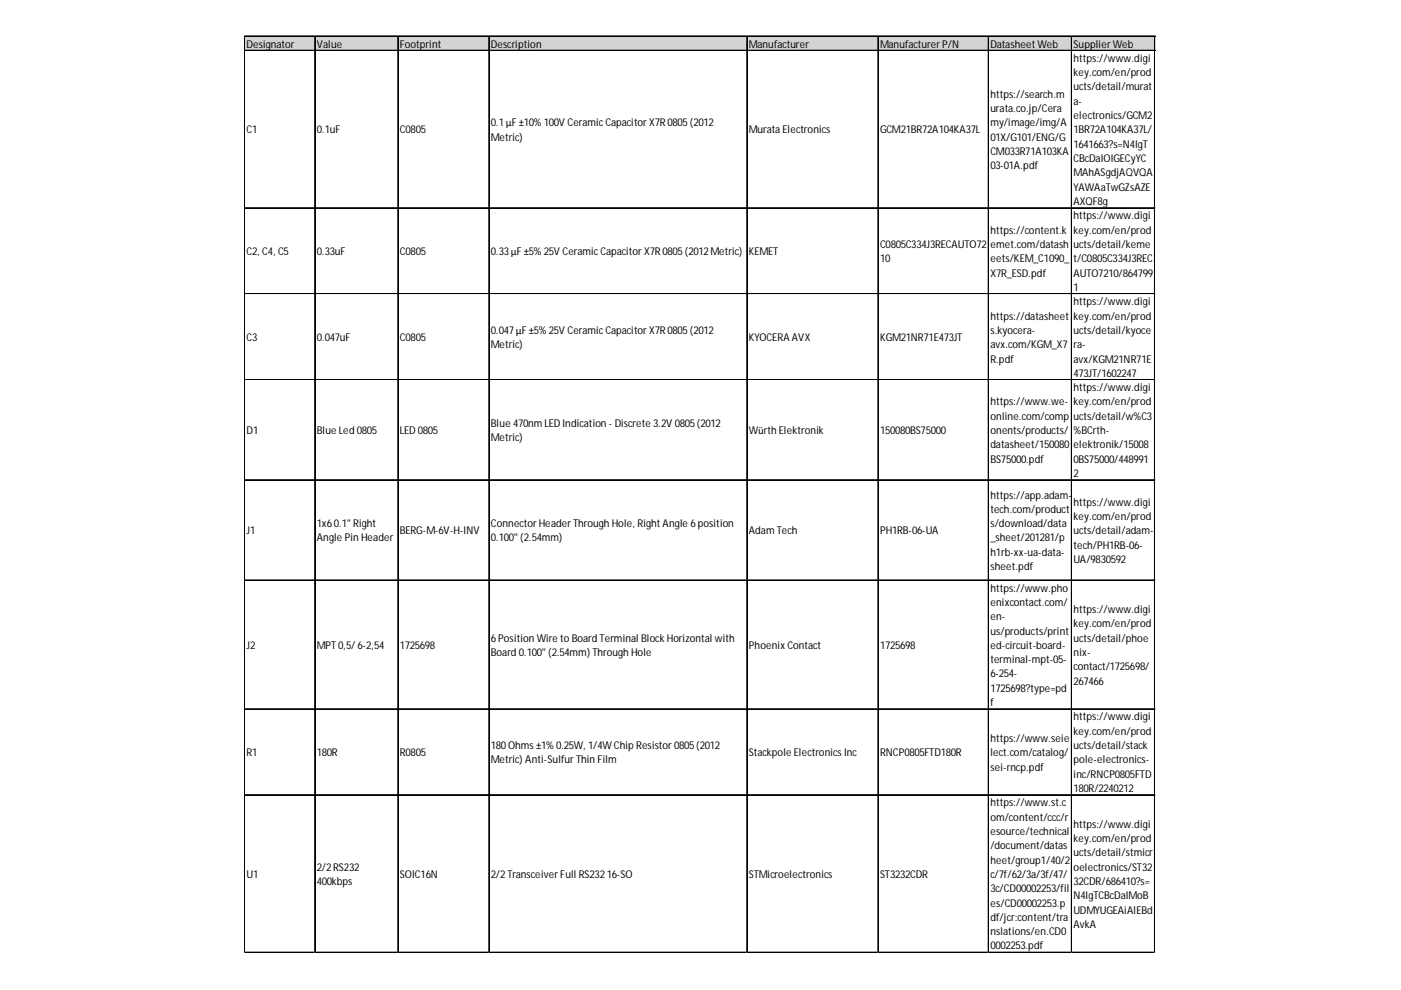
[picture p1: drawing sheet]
<svg xmlns="http://www.w3.org/2000/svg" width="297mm" height="210mm" viewBox="0 0 297 210" stroke-linecap="round" stroke-linejoin="round" font-family="sans-serif">
<defs><g id="words">
<g font-size="2.3">
<text x="52.3" y="10.1">Designator</text>
<text x="67.2" y="10.1">Value</text>
<text x="84.8" y="10.1">Footprint</text>
<text x="104.1" y="10.1">Description</text>
<text x="158.8" y="10.1">Manufacturer</text>
<text x="186.6" y="10.1">ManufacturerP/N</text>
<text x="210" y="10.1">DatasheetWeb</text>
<text x="227.6" y="10.1">SupplierWeb</text>
<text x="227.6" y="13.1">https://www.digi</text>
<text x="227.6" y="16.2">key.com/en/prod</text>
<text x="210" y="20.7">https://search.m</text>
<text x="210" y="23.7">urata.co.jp/Cera</text>
<text x="227.6" y="19.2">ucts/detail/murat</text>
<text x="227.6" y="22.2">a-</text>
<text x="52.3" y="28.3">C1</text>
<text x="67.2" y="28.3">0.1uF</text>
<text x="84.8" y="28.3">C0805</text>
<text x="104.1" y="26.8">0.1µF ±10%100V CeramicCapacitorX7R0805(2012</text>
<text x="104.1" y="29.8">Metric)</text>
<text x="158.8" y="28.3">Murata Electronics</text>
<text x="186.6" y="28.3">GCM21BR72A104KA37L</text>
<text x="210" y="26.8">my/image/img/A</text>
<text x="210" y="29.8">01X/G101/ENG/G</text>
<text x="227.6" y="25.3">electronics/GCM2</text>
<text x="227.6" y="28.3">1BR72A104KA37L/</text>
<text x="210" y="32.8">CM033R71A103KA</text>
<text x="210" y="35.9">03-01A.pdf</text>
<text x="227.6" y="31.3">1641663?s=N4IgT</text>
<text x="227.6" y="34.4">CBcDaIOIGECyYC</text>
<text x="227.6" y="37.4">MAhASgdjAQVQA</text>
<text x="227.6" y="40.4">YAWAaTwGZsAZE</text>
<text x="227.6" y="43.5">AXQF8g</text>
<text x="227.6" y="46.5">https://www.digi</text>
<text x="186.6" y="52.6">C0805C334J3RECAUTO72</text>
<text x="210" y="49.5">https://content.k</text>
<text x="210" y="52.6">emet.com/datash</text>
<text x="227.6" y="49.5">key.com/en/prod</text>
<text x="227.6" y="52.6">ucts/detail/keme</text>
<text x="52.3" y="54.1">C2, C4, C5</text>
<text x="67.2" y="54.1">0.33uF</text>
<text x="84.8" y="54.1">C0805</text>
<text x="104.1" y="54.1">0.33µF ±5%25V CeramicCapacitorX7R0805(2012Metric)</text>
<text x="158.8" y="54.1">KEMET</text>
<text x="186.6" y="55.6">10</text>
<text x="210" y="55.6">eets/KEM_C1090_</text>
<text x="210" y="58.6">X7R_ESD.pdf</text>
<text x="227.6" y="55.6">t/C0805C334J3REC</text>
<text x="227.6" y="58.6">AUTO7210/864799</text>
<text x="227.6" y="61.7">1</text>
<text x="227.6" y="64.7">https://www.digi</text>
<text x="104.1" y="70.8">0.047µF ±5%25V CeramicCapacitorX7R0805(2012</text>
<text x="210" y="67.8">https://datasheet</text>
<text x="210" y="70.8">s.kyocera-</text>
<text x="227.6" y="67.8">key.com/en/prod</text>
<text x="227.6" y="70.8">ucts/detail/kyoce</text>
<text x="52.3" y="72.3">C3</text>
<text x="67.2" y="72.3">0.047uF</text>
<text x="84.8" y="72.3">C0805</text>
<text x="104.1" y="73.8">Metric)</text>
<text x="158.8" y="72.3">KYOCERA AVX</text>
<text x="186.6" y="72.3">KGM21NR71E473JT</text>
<text x="210" y="73.8">avx.com/KGM_X7</text>
<text x="210" y="76.9">R.pdf</text>
<text x="227.6" y="73.8">ra-</text>
<text x="227.6" y="76.9">avx/KGM21NR71E</text>
<text x="227.6" y="79.9">473JT/1602247</text>
<text x="227.6" y="82.9">https://www.digi</text>
<text x="210" y="86">https://www.we-</text>
<text x="210" y="89">online.com/comp</text>
<text x="227.6" y="86">key.com/en/prod</text>
<text x="227.6" y="89">ucts/detail/w%C3</text>
<text x="52.3" y="92">D1</text>
<text x="67.2" y="92">Blue Led 0805</text>
<text x="84.8" y="92">LED 0805</text>
<text x="104.1" y="90.5">Blue 470nm LED Indication - Discrete 3.2V 0805(2012</text>
<text x="104.1" y="93.6">Metric)</text>
<text x="158.8" y="92">Würth Elektronik</text>
<text x="186.6" y="92">150080BS75000</text>
<text x="210" y="92">onents/products/</text>
<text x="210" y="95.1">datasheet/150080</text>
<text x="227.6" y="92">%BCrth-</text>
<text x="227.6" y="95.1">elektronik/15008</text>
<text x="210" y="98.1">BS75000.pdf</text>
<text x="227.6" y="98.1">0BS75000/448991</text>
<text x="227.6" y="101.1">2</text>
<text x="210" y="105.7">https://app.adam-</text>
<text x="227.6" y="107.2">https://www.digi</text>
<text x="52.3" y="113.3">J1</text>
<text x="67.2" y="111.8">1x60.1&quot; Right</text>
<text x="84.8" y="113.3">BERG-M-6V-H-INV</text>
<text x="104.1" y="111.8">ConnectorHeaderThrough Hole, RightAngle 6position</text>
<text x="158.8" y="113.3">Adam Tech</text>
<text x="186.6" y="113.3">PH1RB-06-UA</text>
<text x="210" y="108.7">tech.com/product</text>
<text x="210" y="111.8">s/download/data</text>
<text x="227.6" y="110.3">key.com/en/prod</text>
<text x="227.6" y="113.3">ucts/detail/adam-</text>
<text x="67.2" y="114.8">Angle Pin Header</text>
<text x="104.1" y="114.8">0.100&quot; (2.54mm)</text>
<text x="210" y="114.8">_sheet/201281/p</text>
<text x="210" y="117.8">h1rb-xx-ua-data-</text>
<text x="227.6" y="116.3">tech/PH1RB-06-</text>
<text x="227.6" y="119.4">UA/9830592</text>
<text x="210" y="120.9">sheet.pdf</text>
<text x="210" y="125.4">https://www.pho</text>
<text x="210" y="128.5">enixcontact.com/</text>
<text x="210" y="131.5">en-</text>
<text x="227.6" y="130">https://www.digi</text>
<text x="52.3" y="137.6">J2</text>
<text x="67.2" y="137.6">MPT0,5/6-2,54</text>
<text x="84.8" y="137.6">1725698</text>
<text x="104.1" y="136.1">6Position Wire to Board Terminal BlockHorizontal with</text>
<text x="158.8" y="137.6">PhoenixContact</text>
<text x="186.6" y="137.6">1725698</text>
<text x="210" y="134.5">us/products/print</text>
<text x="210" y="137.6">ed-circuit-board-</text>
<text x="227.6" y="133">key.com/en/prod</text>
<text x="227.6" y="136.1">ucts/detail/phoe</text>
<text x="104.1" y="139.1">Board 0.100&quot; (2.54mm) Through Hole</text>
<text x="210" y="140.6">terminal-mpt-05-</text>
<text x="210" y="143.6">6-254-</text>
<text x="227.6" y="139.1">nix-</text>
<text x="227.6" y="142.1">contact/1725698/</text>
<text x="210" y="146.7">1725698?type=pd</text>
<text x="210" y="149.7">f</text>
<text x="227.6" y="145.2">267466</text>
<text x="227.6" y="152.7">https://www.digi</text>
<text x="227.6" y="155.8">key.com/en/prod</text>
<text x="52.3" y="160.3">R1</text>
<text x="67.2" y="160.3">180R</text>
<text x="84.8" y="160.3">R0805</text>
<text x="104.1" y="158.8">180Ohms±1%0.25W, 1/4WChip Resistor0805(2012</text>
<text x="104.1" y="161.9">Metric) Anti-SulfurThin Film</text>
<text x="158.8" y="160.3">Stackpole ElectronicsInc</text>
<text x="186.6" y="160.3">RNCP0805FTD180R</text>
<text x="210" y="157.3">https://www.seie</text>
<text x="210" y="160.3">lect.com/catalog/</text>
<text x="227.6" y="158.8">ucts/detail/stack</text>
<text x="227.6" y="161.9">pole-electronics-</text>
<text x="210" y="163.4">sei-rncp.pdf</text>
<text x="227.6" y="164.9">inc/RNCP0805FTD</text>
<text x="227.6" y="167.9">180R/2240212</text>
<text x="210" y="171">https://www.st.c</text>
<text x="210" y="174">om/content/ccc/r</text>
<text x="210" y="177">esource/technical</text>
<text x="227.6" y="175.5">https://www.digi</text>
<text x="227.6" y="178.5">key.com/en/prod</text>
<text x="67.2" y="184.6">2/2RS232</text>
<text x="210" y="180.1">/document/datas</text>
<text x="210" y="183.1">heet/group1/40/2</text>
<text x="227.6" y="181.6">ucts/detail/stmicr</text>
<text x="227.6" y="184.6">oelectronics/ST32</text>
<text x="52.3" y="186.1">U1</text>
<text x="67.2" y="187.7">400kbps</text>
<text x="84.8" y="186.1">SOIC16N</text>
<text x="104.1" y="186.1">2/2TransceiverFull RS23216-SO</text>
<text x="158.8" y="186.1">STMicroelectronics</text>
<text x="186.6" y="186.1">ST3232CDR</text>
<text x="210" y="186.1">c/7f/62/3a/3f/47/</text>
<text x="210" y="189.2">3c/CD00002253/fil</text>
<text x="227.6" y="187.7">32CDR/686410?s=</text>
<text x="227.6" y="190.7">N4IgTCBcDaIMoB</text>
<text x="210" y="192.2">es/CD00002253.p</text>
<text x="210" y="195.2">df/jcr:content/tra</text>
<text x="227.6" y="193.7">UDMYUGEAiAlEBd</text>
<text x="227.6" y="196.8">AvkA</text>
<text x="210" y="198.3">nslations/en.CD0</text>
<text x="210" y="201.3">0002253.pdf</text>
</g>
</g></defs>
<path d="M51.9 7.7h193.1v3.1h-193.1z" fill="#d3d3d3"/>
<g fill="none" stroke="#000" stroke-width=".21">
<path d="M51.8 7.6v194.4M51.9 7.6v194.4M52 7.6h192.9M52 7.7h192.9M52 10.6h192.9M52 10.7h192.9M66.7 7.8v194.2M66.8 7.8v194.2M84.3 7.8v194.2M84.4 7.8v194.2M103.6 7.8v194.2M103.7 7.8v194.2"/>
<path d="M158.3 7.8v194.2M158.4 7.8v194.2M186.1 7.8v194.2M186.2 7.8v194.2M209.5 7.8v194.2M209.6 7.8v194.2M227.1 7.8v194.2M227.2 7.8v194.2M244.8 7.8v194.2M52 44h192.9M52 44.1h192.9M52 62.2h192.9"/>
<path d="M52 62.3h192.9M52 80.5h192.9M52 101.7h192.9M52 101.8h192.9M52 123h192.9M52 150.3h192.9M52 150.4h192.9M52 168.5h192.9M52 168.6h192.9M52 201.9h192.9M52 202h192.9"/>
</g>
<path d="M51.8 202v.1" fill="none" stroke="#d4d4d4" stroke-width=".21"/>
<path d="M51.8 202l.2 .1z" fill="#d4d4d4"/>
<path d="M66.7 202v.1" fill="none" stroke="#d4d4d4" stroke-width=".21"/>
<path d="M66.7 202l.2 .1z" fill="#d4d4d4"/>
<path d="M84.3 202v.1" fill="none" stroke="#d4d4d4" stroke-width=".21"/>
<path d="M84.3 202l.2 .1z" fill="#d4d4d4"/>
<path d="M103.6 202v.1" fill="none" stroke="#d4d4d4" stroke-width=".21"/>
<path d="M103.6 202l.2 .1z" fill="#d4d4d4"/>
<path d="M158.3 202v.1" fill="none" stroke="#d4d4d4" stroke-width=".21"/>
<path d="M158.3 202l.2 .1z" fill="#d4d4d4"/>
<path d="M186.1 202v.1" fill="none" stroke="#d4d4d4" stroke-width=".21"/>
<path d="M186.1 202l.2 .1z" fill="#d4d4d4"/>
<path d="M209.5 202v.1" fill="none" stroke="#d4d4d4" stroke-width=".21"/>
<path d="M209.5 202l.2 .1z" fill="#d4d4d4"/>
<path d="M227.1 202v.1" fill="none" stroke="#d4d4d4" stroke-width=".21"/>
<path d="M227.1 202l.2 .1z" fill="#d4d4d4"/>
<path d="M244.8 202v.1" fill="none" stroke="#d4d4d4" stroke-width=".21"/>
<path d="M244.8 202l.1 .1z" fill="#d4d4d4"/>
<path d="M244.9 44h.1" fill="none" stroke="#d4d4d4" stroke-width=".21"/>
<path d="M244.9 44l.1 .2z" fill="#d4d4d4"/>
<path d="M244.9 62.2h.1" fill="none" stroke="#d4d4d4" stroke-width=".21"/>
<path d="M244.9 62.2l.1 .2z" fill="#d4d4d4"/>
<path d="M244.9 80.5h.1" fill="none" stroke="#d4d4d4" stroke-width=".21"/>
<path d="M244.9 80.5l.1 .1z" fill="#d4d4d4"/>
<path d="M244.9 101.7h.1" fill="none" stroke="#d4d4d4" stroke-width=".21"/>
<path d="M244.9 101.7l.1 .2z" fill="#d4d4d4"/>
<path d="M244.9 123h.1" fill="none" stroke="#d4d4d4" stroke-width=".21"/>
<path d="M244.9 123l.1 .1z" fill="#d4d4d4"/>
<path d="M244.9 150.3h.1" fill="none" stroke="#d4d4d4" stroke-width=".21"/>
<path d="M244.9 150.3l.1 .1z" fill="#d4d4d4"/>
<path d="M244.9 168.5h.1" fill="none" stroke="#d4d4d4" stroke-width=".21"/>
<path d="M244.9 168.5l.1 .1z" fill="#d4d4d4"/>
<path d="M244.9 201.9h.1" fill="none" stroke="#d4d4d4" stroke-width=".21"/>
<path d="M244.9 201.9l.1 .1z" fill="#d4d4d4"/>
<use href="#words"/>
</svg>
